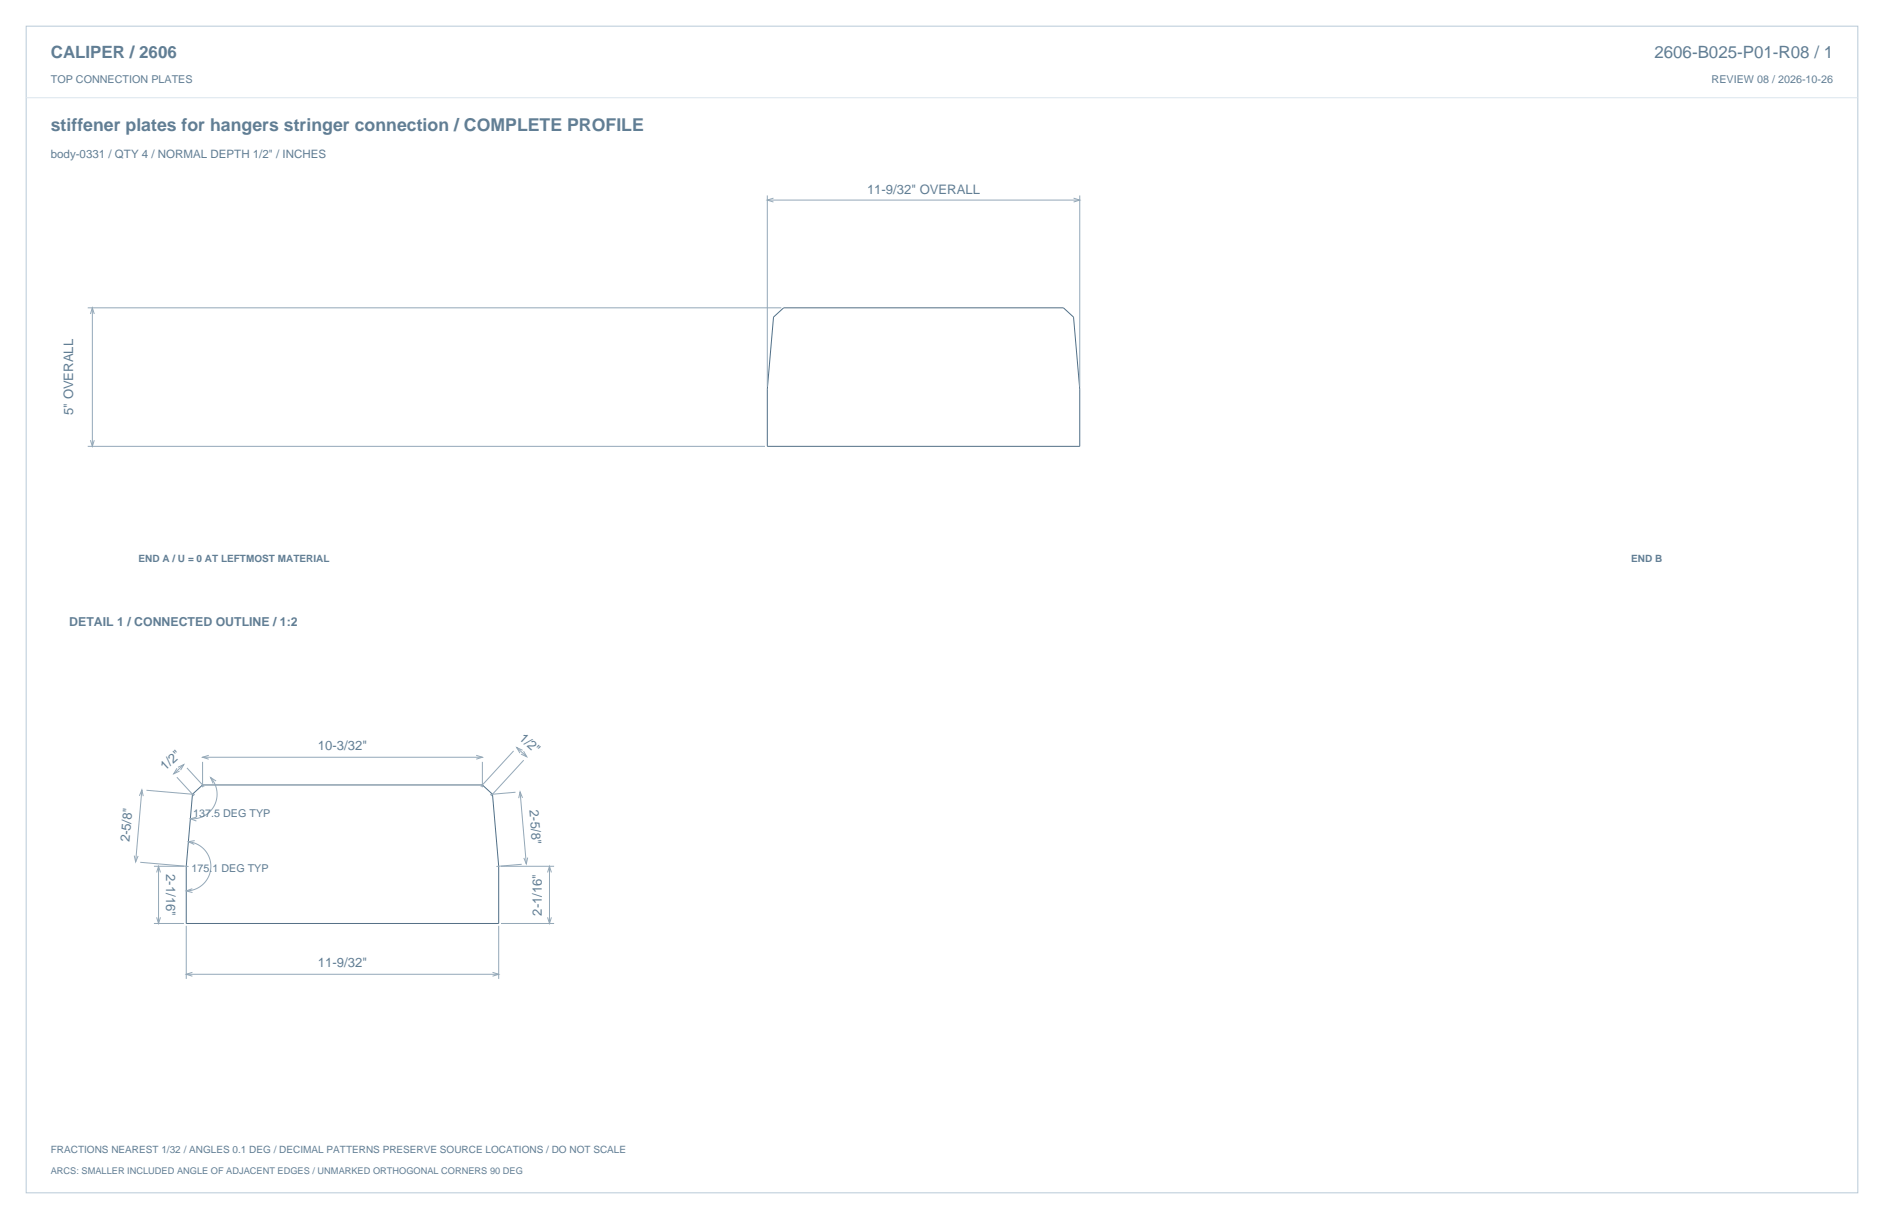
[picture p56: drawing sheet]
<svg xmlns="http://www.w3.org/2000/svg" width="864mm" height="559mm" viewBox="0 0 864 559" stroke-linecap="round" stroke-linejoin="round" font-family="sans-serif">
<defs><g id="words">
<text font-size="8.1" fill="#617e94" x="23" y="60">stiffener plates for hangers stringer connection / COMPLETE PROFILE</text>
<g font-size="7.8" fill="#617e94">
<text x="23" y="27">CALIPER / 2606</text>
<text x="758" y="27">2606-B025-P01-R08 / 1</text>
</g>
<g font-size="6" fill="#617e94">
<text x="397" y="89">11-9/32&quot; OVERALL</text>
<text x="34" y="190" transform="rotate(-90 34 190)">5&quot; OVERALL</text>
<text x="238" y="339" transform="rotate(43 238 339)">1/2&quot;</text>
<text x="146" y="344">10-3/32&quot;</text>
<text x="76" y="354" transform="rotate(-43 76 354)">1/2&quot;</text>
<text x="243" y="371" transform="rotate(85 243 371)">2-5/8&quot;</text>
<text x="59" y="386" transform="rotate(-85 59 386)">2-5/8&quot;</text>
<text x="76" y="401" transform="rotate(90 76 401)">2-1/16&quot;</text>
<text x="248" y="420" transform="rotate(-90 248 420)">2-1/16&quot;</text>
<text x="146" y="443">11-9/32&quot;</text>
</g>
<text font-size="5.6" fill="#617e94" x="32" y="287">DETAIL 1 / CONNECTED OUTLINE / 1:2</text>
<text font-size="5.3" fill="#617e94" x="23" y="72">body-0331 / QTY 4 / NORMAL DEPTH 1/2&quot; / INCHES</text>
<g font-size="4.9" fill="#617e94">
<text x="23" y="38">TOP CONNECTION PLATES</text>
<text x="785" y="38">REVIEW 08 / 2026-10-26</text>
<text x="89" y="375">137.5 DEG TYP</text>
<text x="88" y="400">175.1 DEG TYP</text>
</g>
<g font-size="4.6" fill="#617e94">
<text x="63" y="258">END A / U = 0 AT LEFTMOST MATERIAL</text>
<text x="748" y="258">END B</text>
<text x="23" y="528">FRACTIONS NEAREST 1/32 / ANGLES 0.1 DEG / DECIMAL PATTERNS PRESERVE SOURCE LOCATIONS / DO NOT SCALE</text>
</g>
<text font-size="4.2" fill="#617e94" x="23" y="538">ARCS: SMALLER INCLUDED ANGLE OF ADJACENT EDGES / UNMARKED ORTHOGONAL CORNERS 90 DEG</text>
</g></defs>
<path d="M12 12h840v535h-840z" fill="none" stroke="#b8cad8" stroke-width=".46"/>
<path d="M12 45h840" fill="none" stroke="#dbe5ed" stroke-width=".46"/>
<path d="M355 145l4-4h128l5 4 3 33v27h-143v-27zM88 364l5-4h128l5 4 3 33v26h-144v-26z" fill="none" stroke="#536f85" stroke-width=".46"/>
<g fill="none" stroke="#93a8b9" stroke-width=".46">
<path d="M352 90v87M352 92h143M355 91l-3 1 3 1M492 91l3 1-3 1M495 90v87M40 141h318M41 144l1-3 1 3M42 141v64M40 205h311M41 202l1 3 1-3M81 356l8 9M81 352l-1 3 2-2"/>
<path d="M82 352l2-2-1 3M84 350l-4 5M86 352l8 9M93 349v12M93 347h128M96 346l-3 1 3 1M97 356a11 11 0 0 1 1 13 11 11 0 0 1-11 6M99 358l-2-2 1 3M218 346l3 1-3 1M221 349v12M235 344l-15 17M237 343l4 4"/>
<path d="M240 344l-3-1 1 2M240 344l1 3-2-1M240 348l-15 17M64 365l1-3 1 3M65 362l-3 33M67 362l22 2M90 375h-3l3 1M236 363l-11 1M238 363l3 33M240 366l-2-3v3M62 392v3l1-3M64 395l22 2"/>
<path d="M71 397h13M72 400l1-3 1 3M73 397v26M86 386a11 11 0 0 1 11 12 11 11 0 0 1-12 10M89 385l-3 1 3 1M230 397h24M239 396l-11 1M242 393l-1 3-1-3M251 400l1-3 1 3M252 397v26M88 407l-3 1 3 1M71 423h13"/>
<path d="M72 421l1 2 1-2M85 424v25M229 424v25M230 423h24M251 421l1 2 1-2M85 447h144M88 446l-3 1h3M226 446l3 1h-3"/>
</g>
<use href="#words"/>
</svg>
